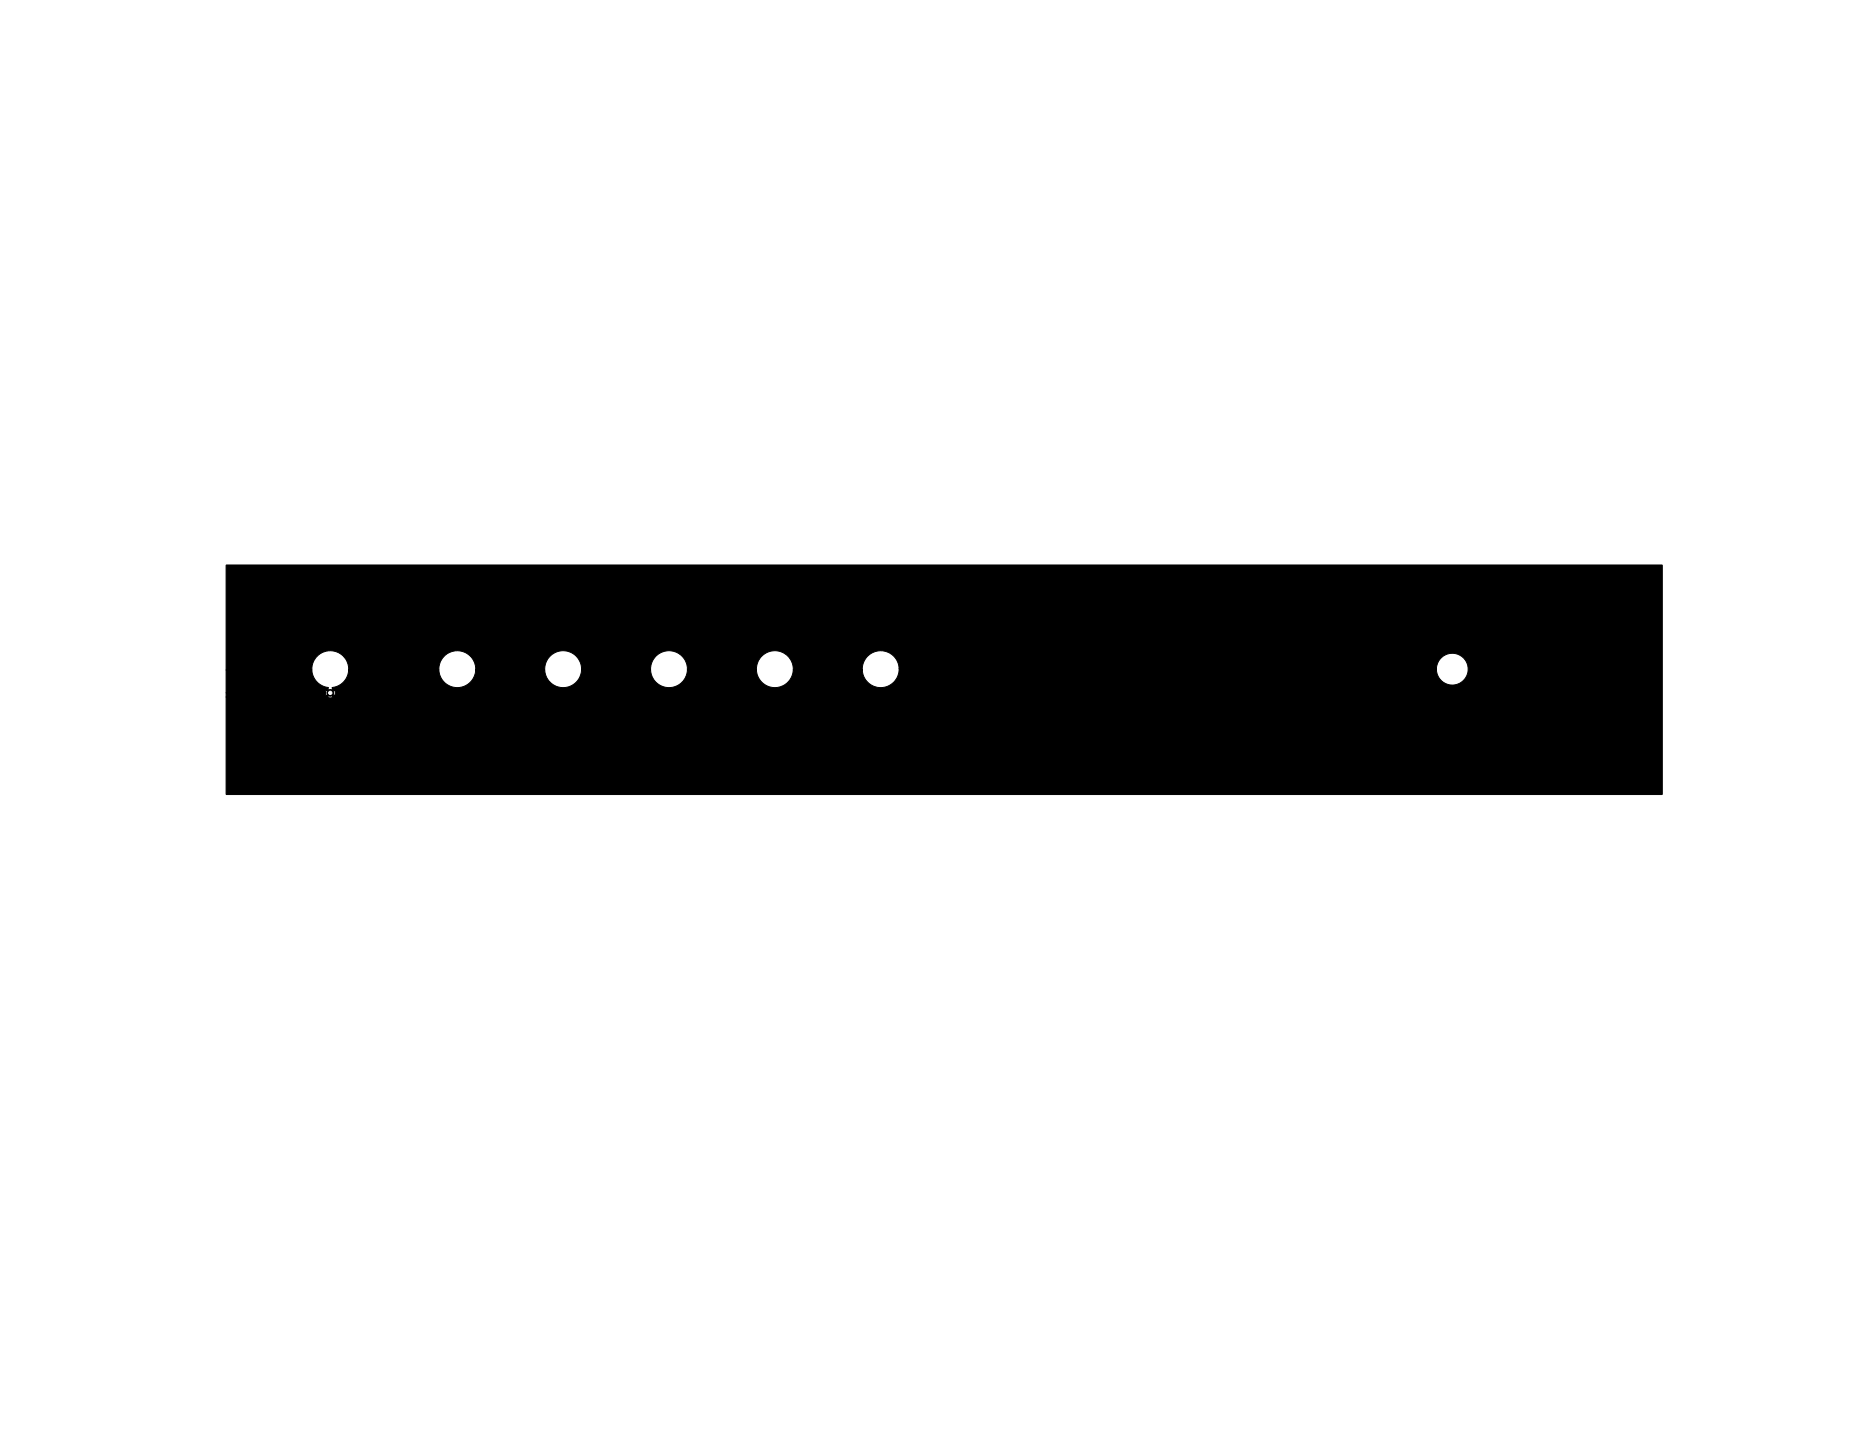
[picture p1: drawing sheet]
<svg xmlns="http://www.w3.org/2000/svg" width="559mm" height="432mm" viewBox="0 0 559 432" stroke-linecap="round" stroke-linejoin="round" font-family="sans-serif">
<g fill="#000" stroke="#000" stroke-width=".3">
<path d="M67.8 169.5h430.8l-.1 68.8-430.6-.1-.1-29.2h30.4a1.46 1.46 0 0 0 1.7 0l-.8-.9-.9 .9h-30.4v-1.2h29.7l.3 .8 .9-.8h.7l.9 .8a1.43 1.43 0 0 0 0-1.7l-.9 .9h-.7l-.9-.9-.3 .9h-29.7v-6.9h25.7a6 6 0 0 0 5 5.4l-.3 .2 .9 .9 .8-.9-.3-.3a5.6 5.6 0 0 0 5-5.3h27a5.5 5.5 0 0 0 5.6 5.3 5.5 5.5 0 0 0 5.5-5.3h20.7a5.5 5.5 0 0 0 5.5 5.3 5.5 5.5 0 0 0 5.5-5.3h20.7a5.5 5.5 0 0 0 5.6 5.3 5.5 5.5 0 0 0 5.5-5.3h20.7a5.5 5.5 0 0 0 5.5 5.3 5.5 5.5 0 0 0 5.5-5.3h20.7a5.5 5.5 0 0 0 5.7 5.3 5.5 5.5 0 0 0 5.4-5.7l161.2 .1a4.8 4.8 0 0 0 7 4.2 4.8 4.8 0 0 0 .4-8.1 4.8 4.8 0 0 0-7.4 3.4v.4h-161.2a5.5 5.5 0 0 0-5.7-5.4 5.5 5.5 0 0 0-5.4 5.8h-20.7v-.2a5.5 5.5 0 0 0-5.6-5.6 5.5 5.5 0 0 0-5.4 5.8h-20.7v-.2a5.5 5.5 0 0 0-5.7-5.6 5.5 5.5 0 0 0-5.4 5.8h-20.7v-.2a5.5 5.5 0 0 0-5.6-5.6 5.5 5.5 0 0 0-5.4 5.8h-20.7v-.2a5.5 5.5 0 0 0-5.7-5.6 5.5 5.5 0 0 0-5.4 5.8h-27v-.2a5.5 5.5 0 0 0-5.7-5.6 5.5 5.5 0 0 0-5.4 5.8h-25.7z"/>
<circle cx="99.1" cy="207.8" r="1"/>
</g>
<circle cx="99.1" cy="207.8" r=".5" fill="#fff" stroke="#fff" stroke-width=".3"/>
</svg>
